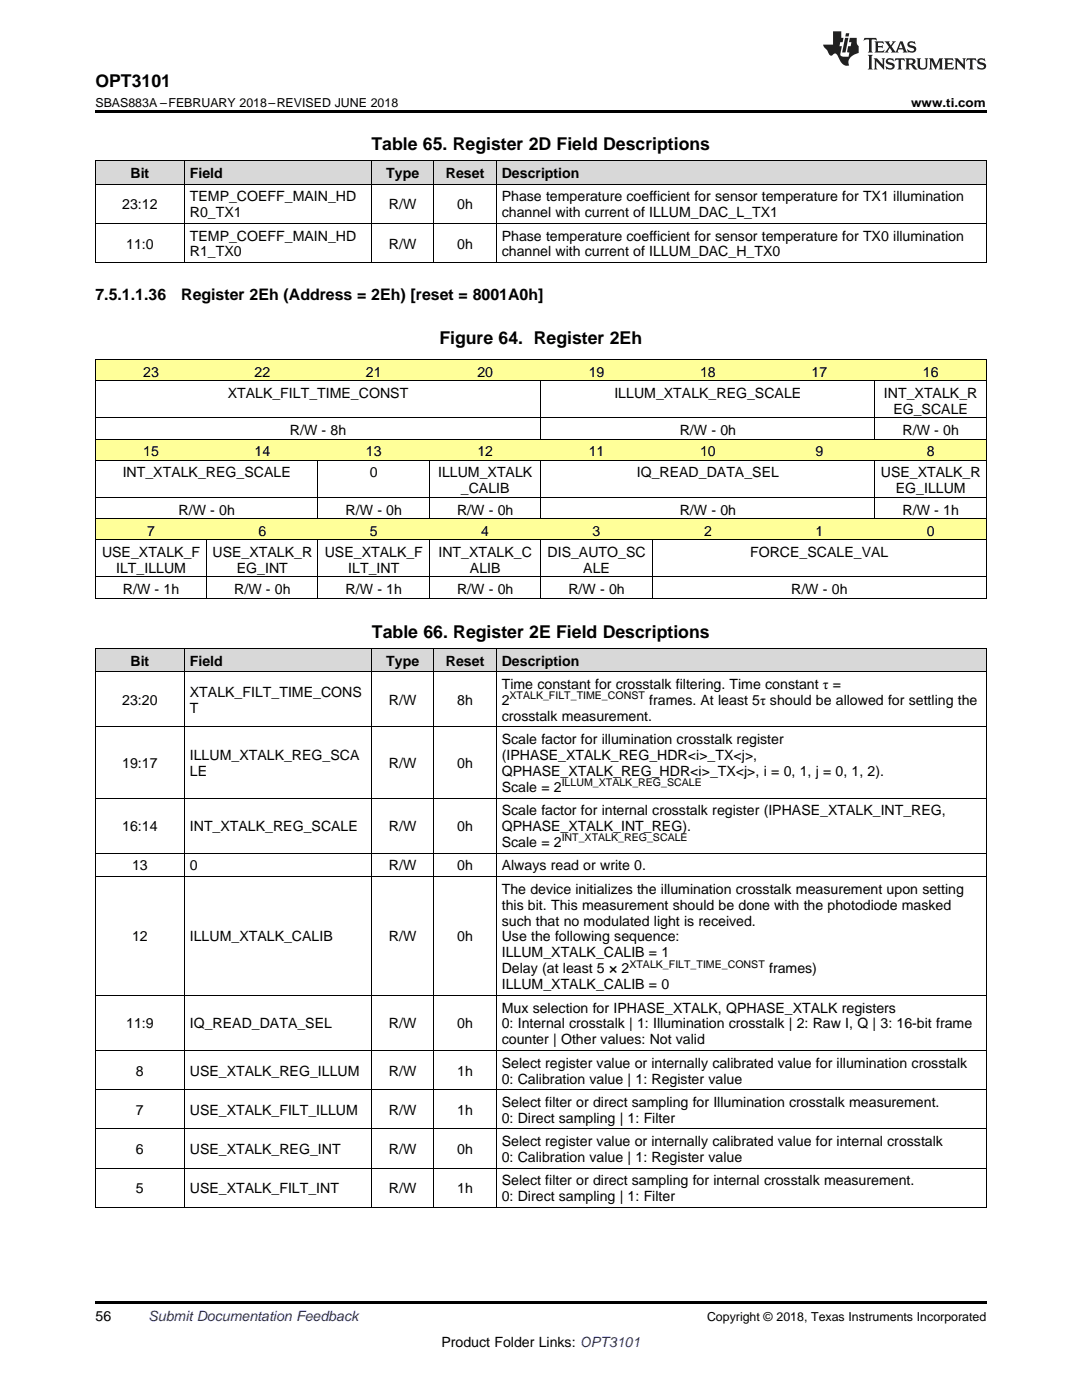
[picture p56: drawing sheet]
<svg xmlns="http://www.w3.org/2000/svg" width="216mm" height="279mm" viewBox="0 0 216 279" stroke-linecap="round" stroke-linejoin="round" font-family="sans-serif">
<defs><g id="words">
<g font-size="3.5">
<text x="19" y="17.3">OPT3101</text>
<text x="74.1" y="30">Table 65. Register 2D Field Descriptions</text>
<text x="87.7" y="68.6">Figure 64. Register 2Eh</text>
<text x="74.2" y="127.4">Table 66. Register 2E Field Descriptions</text>
</g>
<g font-size="3.2">
<text x="19" y="59.8">7.5.1.1.36</text>
<text x="36.2" y="59.8">Register 2Eh (Address = 2Eh) [reset = 8001A0h]</text>
</g>
<g font-size="2.8">
<text x="26" y="35.5">Bit</text>
<text x="37.9" y="35.5">Field</text>
<text x="77.1" y="35.5">Type</text>
<text x="89" y="35.5">Reset</text>
<text x="100.1" y="35.5">Description</text>
<text x="24.4" y="41.8">23:12</text>
<text x="37.9" y="40.2">TEMP_COEFF_MAIN_HD</text>
<text x="77.6" y="41.8">R/W</text>
<text x="91.2" y="41.8">0h</text>
<text x="100.1" y="40.2">Phase temperature coefficient for sensor temperature for TX1 illumination</text>
<text x="37.9" y="43.4">R0_TX1</text>
<text x="100.1" y="43.4">channel with current of ILLUM_DAC_L_TX1</text>
<text x="25.2" y="49.6">11:0</text>
<text x="37.9" y="48">TEMP_COEFF_MAIN_HD</text>
<text x="37.9" y="51.2">R1_TX0</text>
<text x="77.6" y="49.6">R/W</text>
<text x="91.2" y="49.6">0h</text>
<text x="100.1" y="48">Phase temperature coefficient for sensor temperature for TX0 illumination</text>
<text x="100.1" y="51.2">channel with current of ILLUM_DAC_H_TX0</text>
<text x="28.6" y="75.2">23</text>
<text x="50.8" y="75.2">22</text>
<text x="73" y="75.2">21</text>
<text x="95.2" y="75.2">20</text>
<text x="117.5" y="75.2">19</text>
<text x="139.7" y="75.2">18</text>
<text x="161.9" y="75.2">17</text>
<text x="184.1" y="75.2">16</text>
<text x="45.4" y="79.4">XTALK_FILT_TIME_CONST</text>
<text x="122.6" y="79.4">ILLUM_XTALK_REG_SCALE</text>
<text x="176.4" y="79.4">INT_XTALK_R</text>
<text x="178.3" y="82.6">EG_SCALE</text>
<text x="57.9" y="86.8">R/W - 8h</text>
<text x="135.6" y="86.8">R/W - 0h</text>
<text x="180.1" y="86.8">R/W - 0h</text>
<text x="24.5" y="95.3">INT_XTALK_REG_SCALE</text>
<text x="28.6" y="91.1">15</text>
<text x="50.8" y="91.1">14</text>
<text x="73" y="91.1">13</text>
<text x="73.8" y="95.3">0</text>
<text x="87.4" y="95.3">ILLUM_XTALK</text>
<text x="95.2" y="91.1">12</text>
<text x="117.5" y="91.1">11</text>
<text x="127.1" y="95.3">IQ_READ_DATA_SEL</text>
<text x="139.7" y="91.1">10</text>
<text x="162.7" y="91.1">9</text>
<text x="175.8" y="95.3">USE_XTALK_R</text>
<text x="184.9" y="91.1">8</text>
<text x="92" y="98.5">_CALIB</text>
<text x="178.8" y="98.5">EG_ILLUM</text>
<text x="29.4" y="106.9">7</text>
<text x="35.6" y="102.7">R/W - 0h</text>
<text x="51.6" y="106.9">6</text>
<text x="69" y="102.7">R/W - 0h</text>
<text x="73.8" y="106.9">5</text>
<text x="91.2" y="102.7">R/W - 0h</text>
<text x="96" y="106.9">4</text>
<text x="118.3" y="106.9">3</text>
<text x="135.6" y="102.7">R/W - 0h</text>
<text x="140.5" y="106.9">2</text>
<text x="162.7" y="106.9">1</text>
<text x="180.1" y="102.7">R/W - 1h</text>
<text x="184.9" y="106.9">0</text>
<text x="20.4" y="111.2">USE_XTALK_F</text>
<text x="42.4" y="111.2">USE_XTALK_R</text>
<text x="64.8" y="111.2">USE_XTALK_F</text>
<text x="87.5" y="111.2">INT_XTALK_C</text>
<text x="109.3" y="111.2">DIS_AUTO_SC</text>
<text x="149.7" y="111.2">FORCE_SCALE_VAL</text>
<text x="23.2" y="114.3">ILT_ILLUM</text>
<text x="24.5" y="118.6">R/W - 1h</text>
<text x="46.7" y="118.6">R/W - 0h</text>
<text x="47.3" y="114.3">EG_INT</text>
<text x="69" y="118.6">R/W - 1h</text>
<text x="69.5" y="114.3">ILT_INT</text>
<text x="91.2" y="118.6">R/W - 0h</text>
<text x="93.8" y="114.3">ALIB</text>
<text x="113.4" y="118.6">R/W - 0h</text>
<text x="116.4" y="114.3">ALE</text>
<text x="157.9" y="118.6">R/W - 0h</text>
<text x="26" y="132.9">Bit</text>
<text x="37.9" y="132.9">Field</text>
<text x="77.1" y="132.9">Type</text>
<text x="89" y="132.9">Reset</text>
<text x="100.1" y="132.9">Description</text>
<text x="100.1" y="137.5">Time constant for crosstalk filtering. Time constant τ =</text>
<text x="24.4" y="140.7">23:20</text>
<text x="37.9" y="139.1">XTALK_FILT_TIME_CONS</text>
<text x="37.9" y="142.3">T</text>
<text x="77.6" y="140.7">R/W</text>
<text x="91.2" y="140.7">8h</text>
<text x="100.1" y="140.7">2</text>
<text x="100.1" y="143.9">crosstalk measurement.</text>
<text x="129.5" y="140.7">frames. At least 5τ should be allowed for settling the</text>
<text x="100.1" y="148.5">Scale factor for illumination crosstalk register</text>
<text x="24.4" y="153.3">19:17</text>
<text x="37.9" y="151.7">ILLUM_XTALK_REG_SCA</text>
<text x="37.9" y="154.9">LE</text>
<text x="77.6" y="153.3">R/W</text>
<text x="91.2" y="153.3">0h</text>
<text x="100.1" y="151.7">(IPHASE_XTALK_REG_HDR&lt;i&gt;_TX&lt;j&gt;,</text>
<text x="100.1" y="154.9">QPHASE_XTALK_REG_HDR&lt;i&gt;_TX&lt;j&gt;, i = 0, 1, j = 0, 1, 2).</text>
<text x="100.1" y="158">Scale = 2</text>
<text x="24.4" y="165.9">16:14</text>
<text x="37.9" y="165.9">INT_XTALK_REG_SCALE</text>
<text x="77.6" y="165.9">R/W</text>
<text x="91.2" y="165.9">0h</text>
<text x="100.1" y="162.7">Scale factor for internal crosstalk register (IPHASE_XTALK_INT_REG,</text>
<text x="100.1" y="165.9">QPHASE_XTALK_INT_REG).</text>
<text x="26.4" y="173.7">13</text>
<text x="37.9" y="173.7">0</text>
<text x="77.6" y="173.7">R/W</text>
<text x="91.2" y="173.7">0h</text>
<text x="100.1" y="169.1">Scale = 2</text>
<text x="100.1" y="173.7">Always read or write 0.</text>
<text x="100.1" y="178.4">The device initializes the illumination crosstalk measurement upon setting</text>
<text x="100.1" y="181.5">this bit. This measurement should be done with the photodiode masked</text>
<text x="100.1" y="184.7">such that no modulated light is received.</text>
<text x="26.4" y="187.9">12</text>
<text x="37.9" y="187.9">ILLUM_XTALK_CALIB</text>
<text x="77.6" y="187.9">R/W</text>
<text x="91.2" y="187.9">0h</text>
<text x="100.1" y="187.9">Use the following sequence:</text>
<text x="100.1" y="191.1">ILLUM_XTALK_CALIB = 1</text>
<text x="100.1" y="194.2">Delay (at least 5 × 2</text>
<text x="100.1" y="197.4">ILLUM_XTALK_CALIB = 0</text>
<text x="153.5" y="194.2">frames)</text>
<text x="100.1" y="202.1">Mux selection for IPHASE_XTALK, QPHASE_XTALK registers</text>
<text x="25.2" y="205.2">11:9</text>
<text x="37.9" y="205.2">IQ_READ_DATA_SEL</text>
<text x="77.6" y="205.2">R/W</text>
<text x="91.2" y="205.2">0h</text>
<text x="100.1" y="205.2">0: Internal crosstalk | 1: Illumination crosstalk | 2: Raw I, Q | 3: 16-bit frame</text>
<text x="100.1" y="208.4">counter | Other values: Not valid</text>
<text x="27.1" y="214.7">8</text>
<text x="37.9" y="214.7">USE_XTALK_REG_ILLUM</text>
<text x="77.6" y="214.7">R/W</text>
<text x="91.2" y="214.7">1h</text>
<text x="100.1" y="213.1">Select register value or internally calibrated value for illumination crosstalk</text>
<text x="100.1" y="216.3">0: Calibration value | 1: Register value</text>
<text x="100.1" y="220.9">Select filter or direct sampling for Illumination crosstalk measurement.</text>
<text x="27.1" y="222.5">7</text>
<text x="37.9" y="222.5">USE_XTALK_FILT_ILLUM</text>
<text x="77.6" y="222.5">R/W</text>
<text x="91.2" y="222.5">1h</text>
<text x="100.1" y="224.1">0: Direct sampling | 1: Filter</text>
<text x="27.1" y="230.3">6</text>
<text x="37.9" y="230.3">USE_XTALK_REG_INT</text>
<text x="77.6" y="230.3">R/W</text>
<text x="91.2" y="230.3">0h</text>
<text x="100.1" y="228.7">Select register value or internally calibrated value for internal crosstalk</text>
<text x="100.1" y="231.9">0: Calibration value | 1: Register value</text>
<text x="27.1" y="238.2">5</text>
<text x="37.9" y="238.2">USE_XTALK_FILT_INT</text>
<text x="77.6" y="238.2">R/W</text>
<text x="91.2" y="238.2">1h</text>
<text x="100.1" y="236.6">Select filter or direct sampling for internal crosstalk measurement.</text>
<text x="100.1" y="239.7">0: Direct sampling | 1: Filter</text>
<text x="19" y="263.6">56</text>
<text x="88.1" y="268.9">Product Folder Links: OPT3101</text>
</g>
<text font-size="2.8" fill="#0000c8" x="29.6" y="263.6">Submit Documentation Feedback</text>
<g font-size="2.5">
<text x="19" y="21.4">SBAS883A –FEBRUARY 2018–REVISED JUNE 2018</text>
<text x="181.8" y="21.4">www.ti.com</text>
<text x="141.1" y="263.6">Copyright © 2018, Texas Instruments Incorporated</text>
</g>
<g font-size="2.1">
<text x="101.7" y="139.6">XTALK_FILT_TIME_CONST</text>
<text x="112.1" y="156.9">ILLUM_XTALK_REG_SCALE</text>
<text x="112.1" y="167.9">INT_XTALK_REG_SCALE</text>
<text x="125.6" y="193.1">XTALK_FILT_TIME_CONST</text>
</g>
</g></defs>
<g fill="#d8d8d8">
<path d="M19 129.5h17.8v4.6h-17.8z"/>
<path d="M36.8 129.5h37.4v4.6h-37.4z"/>
<path d="M74.2 129.5h12.4v4.6h-12.4z"/>
<path d="M86.6 129.5h12.5v4.6h-12.5z"/>
<path d="M99.1 129.5h97.7v4.6h-97.7z"/>
</g>
<g fill="#ff9">
<path d="M19 103.5h22.3v4.3h-22.3z"/>
<path d="M41.3 103.5h22.2v4.3h-22.2z"/>
<path d="M63.5 103.5h22.2v4.3h-22.2z"/>
<path d="M85.7 103.5h22.2v4.3h-22.2z"/>
<path d="M107.9 103.5h22.3v4.3h-22.3z"/>
<path d="M130.2 103.5h22.2v4.3h-22.2z"/>
<path d="M152.4 103.5h22.2v4.3h-22.2z"/>
<path d="M174.6 103.5h22.2v4.3h-22.2z"/>
<path d="M19 87.7h22.3v4.2h-22.3z"/>
<path d="M41.3 87.7h22.2v4.2h-22.2z"/>
<path d="M63.5 87.7h22.2v4.2h-22.2z"/>
<path d="M85.7 87.7h22.2v4.2h-22.2z"/>
<path d="M107.9 87.7h22.3v4.2h-22.3z"/>
<path d="M130.2 87.7h22.2v4.2h-22.2z"/>
<path d="M152.4 87.7h22.2v4.2h-22.2z"/>
<path d="M174.6 87.7h22.2v4.2h-22.2z"/>
<path d="M19 71.8h22.3v4.2h-22.3z"/>
<path d="M41.3 71.8h22.2v4.2h-22.2z"/>
<path d="M63.5 71.8h22.2v4.2h-22.2z"/>
<path d="M85.7 71.8h22.2v4.2h-22.2z"/>
<path d="M107.9 71.8h22.3v4.2h-22.3z"/>
<path d="M130.2 71.8h22.2v4.2h-22.2z"/>
<path d="M152.4 71.8h22.2v4.2h-22.2z"/>
<path d="M174.6 71.8h22.2v4.2h-22.2z"/>
</g>
<g fill="#d8d8d8">
<path d="M19 32.1h17.8v4.7h-17.8z"/>
<path d="M36.8 32.1h37.4v4.7h-37.4z"/>
<path d="M74.2 32.1h12.4v4.7h-12.4z"/>
<path d="M86.6 32.1h12.5v4.7h-12.5z"/>
<path d="M99.1 32.1h97.7v4.7h-97.7z"/>
</g>
<path d="M19 22h177.8v.5h-177.8zM19 52.4l.2 .1zM74 52.4l.2 .1zM86.5 52.4l.1 .1zM99 52.4l.1 .1zM196.7 52.4l.1 .1zM19 259.7h177.8v.5h-177.8z" fill="#000"/>
<g fill="none" stroke="#000" stroke-width=".2">
<path d="M19 36.7h177.8M19 32.1h177.8M19.1 32.1v20.4M36.8 32.1v20.4M74.1 32.1v20.4M86.6 32.1v20.4M99 32.1v20.4M196.8 32.1v20.4M19 52.4h177.8M19 44.6h177.8M19 76h177.8M19 71.7h177.8"/>
<path d="M19.1 71.8v47.6M107.9 76v11.7M174.6 76v11.7M196.8 71.8v47.6M19 99.3h177.8M19 91.8h177.8M19 87.6h177.8M19 83.4h177.8M63.4 91.9v11.6M85.7 91.9v11.6M107.9 91.9v11.6M174.6 91.9v11.6"/>
<path d="M19 119.4h177.8M19 115.1h177.8M19 107.7h177.8M19 103.5h177.8M41.2 107.8v11.6M63.4 107.8v11.6M85.7 107.8v11.6M107.9 107.8v11.6M130.1 107.8v11.6M19 134.1h177.8M19 129.4h177.8M19.1 129.4v111.6"/>
<path d="M36.8 129.4v111.6M74.1 129.4v111.6M86.6 129.4v111.6M99 129.4v111.6M196.8 129.4v111.6M19 159.3h177.8M19 145.1h177.8M19 174.9h177.8M19 170.3h177.8M19 198.6h177.8M19 217.5h177.8M19 209.6h177.8"/>
<path d="M19 233.1h177.8M19 225.3h177.8M19 241h177.8"/>
</g>
<g fill="#231f20">
<path d="M172.5 7.6l-.1 .5 .4-.2h.6v.1v2.1l-.2 .4h.9l-.2-.4v-2.1l.1-.1h.5l.5 .2-.2-.5zM174.5 8.3l.2 .3v1.5l-.2 .4h1.8l.2-.6a1.04 1.04 0 0 1-1.3 .2v-.7h.6l.3 .2v-.6l-.3 .2h-.6v-.6l.8-.1 .4 .3-.2-.5zM176.5 8.3l.9 1.1-.9 1.1h.8l-.2-.2 .4-.7 .5 .7-.2 .2h1.5l-.2-.2 .2-.4h.9l.1 .4-.2 .2h1l-.3-.3-.7-1.9h-.5l-.9 2-.8-1 .9-1h-.8l.1 .3-.4 .5-.3-.6 .1-.2zM179.7 8.6l.4 1h-.7zM181.3 8.4a.63 .63 0 0 0-.2 .7 .63 .63 0 0 0 .6 .4l.6 .2 .1 .2a.75 .75 0 0 1-.7 .4 .75 .75 0 0 1-.6-.5l.1 .7 .1-.1a1.11 1.11 0 0 0 1.5-.6 1.13 1.13 0 0 0-1.2-.8l-.1-.4a1.04 1.04 0 0 1 1.2 .2l-.2-.5-.2 .1-.4-.2zM173.2 10.9l.2 .4v2.2l-.2 .4h1l-.3-.4v-2.2l.3-.4zM174.3 11.6l.3 .4v1.5l-.3 .4h.8l-.2-.4v-1.3l1.5 1.7v-1.9l.2-.4h-.7l.2 .4v.9l-1.1-1.3zM177 11.8a.62 .62 0 0 0-.2 .7 .62 .62 0 0 0 .6 .4l.6 .1 .1 .3a.76 .76 0 0 1-.7 .3 .76 .76 0 0 1-.7-.4l.2 .7 .1-.1a1.11 1.11 0 0 0 1.5-.6 1.13 1.13 0 0 0-1.2-.8l-.1-.4a1.04 1.04 0 0 1 1.2 .2l-.2-.6-.2 .1-.5-.1zM178.7 11.6l-.2 .6a.61 .61 0 0 1 .8-.3v1.6l-.2 .4h.9l-.2-.4v-1.6a.63 .63 0 0 1 .7 .3l-.1-.6zM180.6 11.6l.3 .4v1.5l-.3 .4h1l-.2-.2-.1-.8 .6 .2a.76 .76 0 0 0 1.2 .7l-1-1a.58 .58 0 0 0 .6-.5 .58 .58 0 0 0-.5-.6zM181.4 11.9h.1a.45 .45 0 0 1 .5 .1 .45 .45 0 0 1 .1 .5l-.8 .2zM182.9 11.6l.2 .2a2.17 2.17 0 0 0 .3 1.9 .99 .99 0 0 0 1.6-.6v-1.1l.2-.4h-.7l.2 .2a1.92 1.92 0 0 1-.2 1.8 .6 .6 0 0 1-.9-.5v-1.1l.2-.4zM185.4 11.6l.2 .4v1.5l-.2 .4h.7l-.2-.4v-1.4l.8 1.8 .8-1.8v1.4l-.2 .4h.9l-.2-.4v-1.5l.2-.4h-.8l-.6 1.5-.6-1.5zM188.4 11.6l.2 .4v1.5l-.2 .4h1.8l.1-.6a1.04 1.04 0 0 1-1.2 .1v-.6h.5l.4 .2v-.6l-.4 .2h-.5v-.7h.8l.3 .3-.1-.6zM190.5 11.6l.2 .4v1.5l-.2 .4h.7l-.2-.4v-1.3l1.5 1.7v-1.9l.2-.4h-.7l.2 .4v.9l-1.1-1.3zM192.9 11.6l-.1 .6a.61 .61 0 0 1 .7-.3l.1 1.6-.3 .4h1l-.3-.4 .1-1.6a.63 .63 0 0 1 .7 .3l-.1-.6zM195.2 11.8a.62 .62 0 0 0-.2 .7 .62 .62 0 0 0 .6 .4l.6 .1 .1 .3a.76 .76 0 0 1-.7 .3 .76 .76 0 0 1-.6-.4l.1 .7 .1-.1a1.11 1.11 0 0 0 1.6-.6 1.13 1.13 0 0 0-1.3-.8l-.1-.4a1.04 1.04 0 0 1 1.2 .2l-.1-.6-.2 .1-.5-.1z"/>
<path d="M166.2 6.3v2.6h-1.9v.4l.8 .9a.91 .91 0 0 0 1 .8 .56 .56 0 0 1 .5-.3 .56 .56 0 0 1 .5 .3l.4 .8a1.53 1.53 0 0 0 1.9 1.2 1.54 1.54 0 0 1 1-2.1l.9-.3v-1.4a1.52 1.52 0 0 1-.4-1.6h-1.3l-.2 .8h.5l-.2 .8h-.5l-.1 1v.2l.4 .1-.2 .8a1.93 1.93 0 0 1-1.6-.3l.3-1.8h-.5l.2-.8h.4l.2-.8h-.4v-1.3zM168.6 7.6l-.6 2.9h.7l.6-2.9zM168.8 6.6l-.1 .7h.6l.2-.7z"/>
</g>
<use href="#words"/>
</svg>
